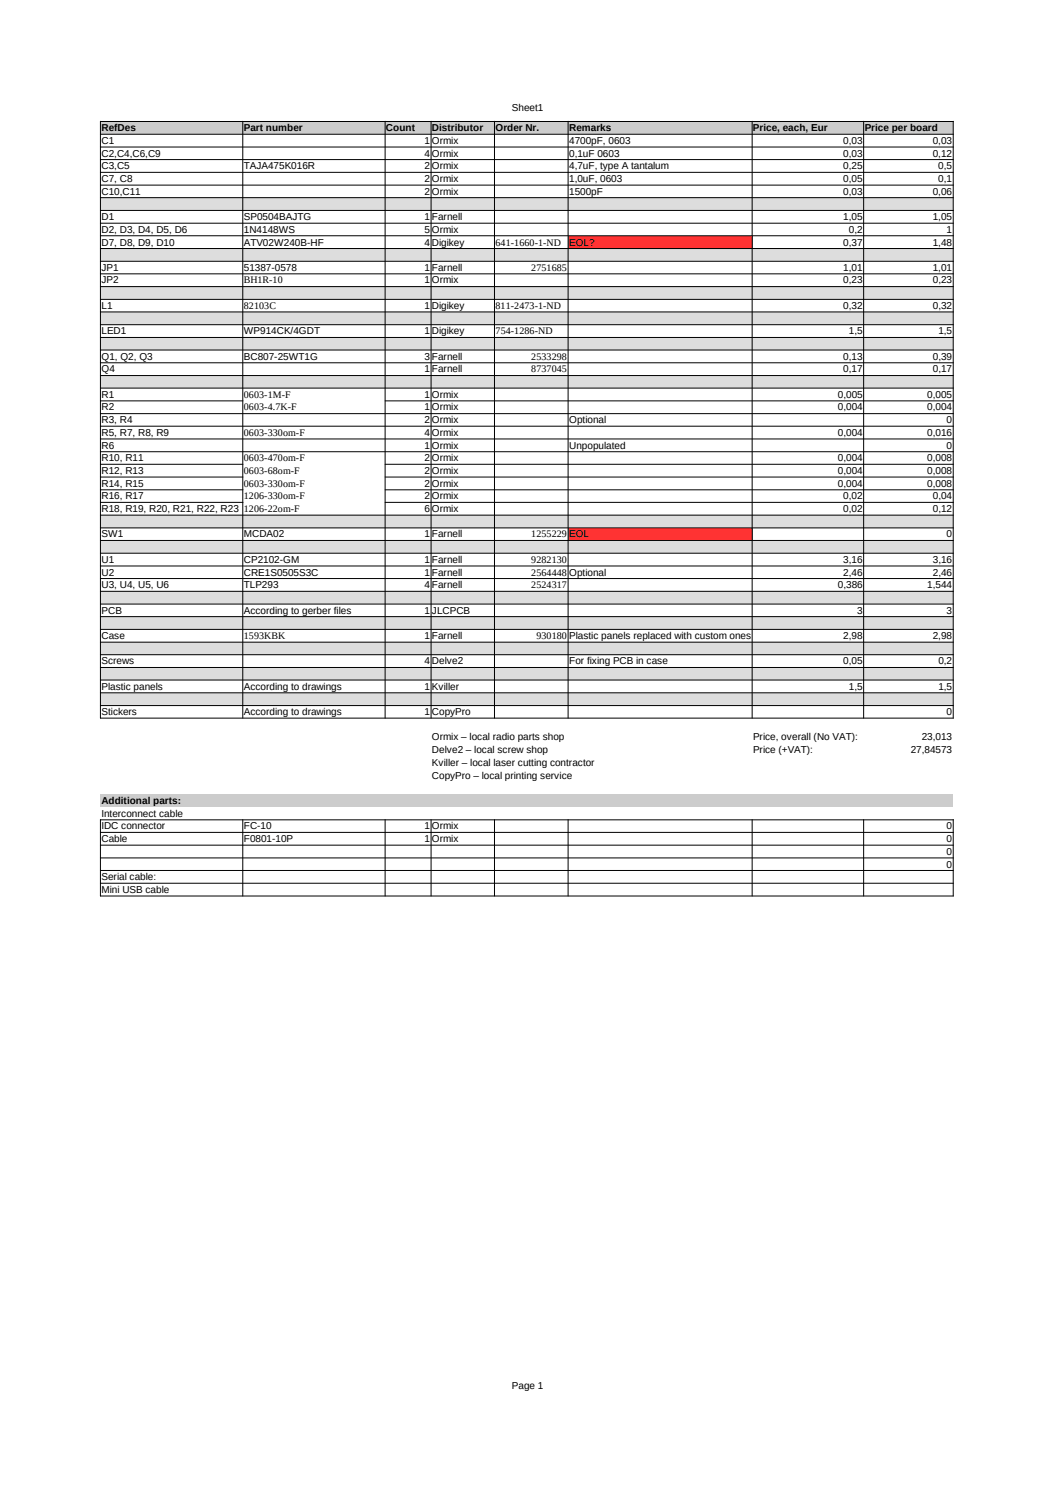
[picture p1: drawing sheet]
<svg xmlns="http://www.w3.org/2000/svg" width="210mm" height="297mm" viewBox="0 0 210 297" stroke-linecap="round" stroke-linejoin="round" font-family="sans-serif">
<defs><g id="words">
<g font-size="2">
<text x="101.9" y="22.1">Sheet1</text>
<text x="20.2" y="26.1">RefDes</text>
<text x="20.2" y="28.6">C1</text>
<text x="48.5" y="26.1">Part number</text>
<text x="76.8" y="26.1">Count</text>
<text x="84.5" y="28.6">1 Ormix</text>
<text x="85.9" y="26.1">Distributor</text>
<text x="98.6" y="26.1">Order Nr.</text>
<text x="113.2" y="26.1">Remarks</text>
<text x="113.2" y="28.6">4700pF, 0603</text>
<text x="149.8" y="26.1">Price, each, Eur</text>
<text x="167.8" y="28.6">0,03</text>
<text x="172" y="26.1">Price per board</text>
<text x="185.6" y="28.6">0,03</text>
<text x="20.2" y="31.2">C2,C4,C6,C9</text>
<text x="20.2" y="33.7">C3,C5</text>
<text x="48.5" y="33.7">TAJA475K016R</text>
<text x="84.5" y="33.7">2 Ormix</text>
<text x="84.5" y="31.2">4 Ormix</text>
<text x="113.2" y="33.7">4,7uF, type A tantalum</text>
<text x="113.2" y="31.2">0,1uF 0603</text>
<text x="167.8" y="31.2">0,03</text>
<text x="167.8" y="33.7">0,25</text>
<text x="185.6" y="31.2">0,12</text>
<text x="186.7" y="33.7">0,5</text>
<text x="20.2" y="36.2">C7, C8</text>
<text x="20.2" y="38.7">C10,C11</text>
<text x="84.5" y="36.2">2 Ormix</text>
<text x="84.5" y="38.7">2 Ormix</text>
<text x="113.2" y="36.2">1,0uF, 0603</text>
<text x="113.2" y="38.7">1500pF</text>
<text x="167.8" y="36.2">0,05</text>
<text x="167.8" y="38.7">0,03</text>
<text x="185.6" y="38.7">0,06</text>
<text x="186.7" y="36.2">0,1</text>
<text x="20.2" y="43.8">D1</text>
<text x="20.2" y="46.3">D2, D3, D4, D5, D6</text>
<text x="48.5" y="43.8">SP0504BAJTG</text>
<text x="48.5" y="46.3">1N4148WS</text>
<text x="84.5" y="46.3">5 Ormix</text>
<text x="84.5" y="43.8">1 Farnell</text>
<text x="167.8" y="43.8">1,05</text>
<text x="168.9" y="46.3">0,2</text>
<text x="185.6" y="43.8">1,05</text>
<text x="188.3" y="46.3">1</text>
<text x="20.2" y="48.9">D7, D8, D9, D10</text>
<text x="20.2" y="53.9">JP1</text>
<text x="48.5" y="48.9">ATV02W240B-HF</text>
<text x="48.5" y="53.9">51387-0578</text>
<text x="84.5" y="53.9">1 Farnell</text>
<text x="84.5" y="48.9">4 Digikey</text>
<text x="98.6" y="48.9">641-1660-1-ND</text>
<text x="105.7" y="53.9">2751685</text>
<text x="113.2" y="48.9">EOL?</text>
<text x="167.8" y="48.9">0,37</text>
<text x="167.8" y="53.9">1,01</text>
<text x="185.6" y="48.9">1,48</text>
<text x="185.6" y="53.9">1,01</text>
<text x="20.2" y="56.4">JP2</text>
<text x="48.5" y="56.4">BH1R-10</text>
<text x="84.5" y="56.4">1 Ormix</text>
<text x="167.8" y="56.4">0,23</text>
<text x="185.6" y="56.4">0,23</text>
<text x="20.2" y="61.5">L1</text>
<text x="48.5" y="61.5">82103C</text>
<text x="84.5" y="61.5">1 Digikey</text>
<text x="98.6" y="61.5">811-2473-1-ND</text>
<text x="167.8" y="61.5">0,32</text>
<text x="185.6" y="61.5">0,32</text>
<text x="20.2" y="66.5">LED1</text>
<text x="20.2" y="71.5">Q1, Q2, Q3</text>
<text x="48.5" y="66.5">WP914CK/4GDT</text>
<text x="48.5" y="71.5">BC807-25WT1G</text>
<text x="84.5" y="66.5">1 Digikey</text>
<text x="84.5" y="71.5">3 Farnell</text>
<text x="98.6" y="66.5">754-1286-ND</text>
<text x="105.7" y="71.5">2533298</text>
<text x="167.8" y="71.5">0,13</text>
<text x="168.9" y="66.5">1,5</text>
<text x="185.6" y="71.5">0,39</text>
<text x="186.7" y="66.5">1,5</text>
<text x="20.2" y="74.1">Q4</text>
<text x="84.5" y="74.1">1 Farnell</text>
<text x="105.7" y="74.1">8737045</text>
<text x="167.8" y="74.1">0,17</text>
<text x="185.6" y="74.1">0,17</text>
<text x="20.2" y="79.1">R1</text>
<text x="20.2" y="81.7">R2</text>
<text x="48.5" y="79.1">0603-1M-F</text>
<text x="48.5" y="81.7">0603-4.7K-F</text>
<text x="84.5" y="79.1">1 Ormix</text>
<text x="84.5" y="81.7">1 Ormix</text>
<text x="166.7" y="79.1">0,005</text>
<text x="166.7" y="81.7">0,004</text>
<text x="184.5" y="79.1">0,005</text>
<text x="184.5" y="81.7">0,004</text>
<text x="20.2" y="84.2">R3, R4</text>
<text x="20.2" y="86.7">R5, R7, R8, R9</text>
<text x="20.2" y="89.2">R6</text>
<text x="48.5" y="86.7">0603-330om-F</text>
<text x="84.5" y="84.2">2 Ormix</text>
<text x="84.5" y="86.7">4 Ormix</text>
<text x="84.5" y="89.2">1 Ormix</text>
<text x="113.2" y="84.2">Optional</text>
<text x="113.2" y="89.2">Unpopulated</text>
<text x="166.7" y="86.7">0,004</text>
<text x="184.5" y="86.7">0,016</text>
<text x="188.3" y="84.2">0</text>
<text x="188.3" y="89.2">0</text>
<text x="20.2" y="91.8">R10, R11</text>
<text x="20.2" y="94.3">R12, R13</text>
<text x="48.5" y="91.8">0603-470om-F</text>
<text x="48.5" y="94.3">0603-68om-F</text>
<text x="84.5" y="91.8">2 Ormix</text>
<text x="84.5" y="94.3">2 Ormix</text>
<text x="166.7" y="91.8">0,004</text>
<text x="166.7" y="94.3">0,004</text>
<text x="184.5" y="91.8">0,008</text>
<text x="184.5" y="94.3">0,008</text>
<text x="20.2" y="96.8">R14, R15</text>
<text x="20.2" y="99.4">R16, R17</text>
<text x="20.2" y="101.9">R18, R19, R20, R21, R22, R23</text>
<text x="48.5" y="96.8">0603-330om-F</text>
<text x="48.5" y="99.4">1206-330om-F</text>
<text x="48.5" y="101.9">1206-22om-F</text>
<text x="84.5" y="96.8">2 Ormix</text>
<text x="84.5" y="99.4">2 Ormix</text>
<text x="84.5" y="101.9">6 Ormix</text>
<text x="166.7" y="96.8">0,004</text>
<text x="167.8" y="99.4">0,02</text>
<text x="167.8" y="101.9">0,02</text>
<text x="184.5" y="96.8">0,008</text>
<text x="185.6" y="99.4">0,04</text>
<text x="185.6" y="101.9">0,12</text>
<text x="20.2" y="106.9">SW1</text>
<text x="48.5" y="106.9">MCDA02</text>
<text x="84.5" y="106.9">1 Farnell</text>
<text x="105.7" y="106.9">1255229</text>
<text x="113.2" y="106.9">EOL</text>
<text x="188.3" y="106.9">0</text>
<text x="20.2" y="112">U1</text>
<text x="48.5" y="112">CP2102-GM</text>
<text x="84.5" y="112">1 Farnell</text>
<text x="105.7" y="112">9282130</text>
<text x="167.8" y="112">3,16</text>
<text x="185.6" y="112">3,16</text>
<text x="20.2" y="114.5">U2</text>
<text x="20.2" y="117">U3, U4, U5, U6</text>
<text x="48.5" y="114.5">CRE1S0505S3C</text>
<text x="48.5" y="117">TLP293</text>
<text x="84.5" y="114.5">1 Farnell</text>
<text x="84.5" y="117">4 Farnell</text>
<text x="105.7" y="114.5">2564448</text>
<text x="105.7" y="117">2524317</text>
<text x="113.2" y="114.5">Optional</text>
<text x="166.7" y="117">0,386</text>
<text x="167.8" y="114.5">2,46</text>
<text x="184.5" y="117">1,544</text>
<text x="185.6" y="114.5">2,46</text>
<text x="20.2" y="122.1">PCB</text>
<text x="48.5" y="122.1">According to gerber files</text>
<text x="84.5" y="122.1">1 JLCPCB</text>
<text x="170.5" y="122.1">3</text>
<text x="188.3" y="122.1">3</text>
<text x="20.2" y="127.1">Case</text>
<text x="48.5" y="127.1">1593KBK</text>
<text x="84.5" y="127.1">1 Farnell</text>
<text x="106.7" y="127.1">930180</text>
<text x="113.2" y="127.1">Plastic panels replaced with custom ones</text>
<text x="167.8" y="127.1">2,98</text>
<text x="185.6" y="127.1">2,98</text>
<text x="20.2" y="132.2">Screws</text>
<text x="20.2" y="137.2">Plastic panels</text>
<text x="48.5" y="137.2">According to drawings</text>
<text x="84.5" y="137.2">1 Kviller</text>
<text x="84.5" y="132.2">4 Delve2</text>
<text x="113.2" y="132.2">For fixing PCB in case</text>
<text x="167.8" y="132.2">0,05</text>
<text x="168.9" y="137.2">1,5</text>
<text x="186.7" y="132.2">0,2</text>
<text x="186.7" y="137.2">1,5</text>
<text x="20.2" y="142.3">Stickers</text>
<text x="48.5" y="142.3">According to drawings</text>
<text x="84.5" y="142.3">1 CopyPro</text>
<text x="188.3" y="142.3">0</text>
<text x="85.9" y="147.3">Ormix – local radio parts shop</text>
<text x="85.9" y="149.9">Delve2 – local screw shop</text>
<text x="149.8" y="147.3">Price, overall (No VAT):</text>
<text x="149.8" y="149.9">Price (+VAT):</text>
<text x="181.2" y="149.9">27,84573</text>
<text x="183.4" y="147.3">23,013</text>
<text x="85.9" y="152.4">Kviller – local laser cutting contractor</text>
<text x="85.9" y="154.9">CopyPro – local printing service</text>
<text x="20.2" y="160">Additional parts:</text>
<text x="20.2" y="162.5">Interconnect cable</text>
<text x="20.2" y="165">IDC connector</text>
<text x="20.2" y="167.6">Cable</text>
<text x="48.5" y="167.6">F0801-10P</text>
<text x="48.5" y="165">FC-10</text>
<text x="84.5" y="167.6">1 Ormix</text>
<text x="84.5" y="165">1 Ormix</text>
<text x="188.3" y="165">0</text>
<text x="188.3" y="167.6">0</text>
<text x="188.3" y="170.1">0</text>
<text x="188.3" y="172.6">0</text>
<text x="20.2" y="175.1">Serial cable:</text>
<text x="20.2" y="177.6">Mini USB cable</text>
<text x="101.9" y="276.3">Page 1</text>
</g>
</g></defs>
<path d="M20 24.2h169.7v2.5h-169.7z" fill="#ccc"/>
<path d="M20 39.3h169.7v2.6h-169.7z" fill="#ddd"/>
<path d="M113 46.9h36.6v2.5h-36.6z" fill="#f33"/>
<g fill="#ddd">
<path d="M20 49.4h169.7v2.6h-169.7z"/>
<path d="M20 57h169.7v2.6h-169.7z"/>
<path d="M20 62h169.7v2.6h-169.7z"/>
<path d="M20 67.1h169.7v2.5h-169.7z"/>
<path d="M20 74.7h169.7v2.5h-169.7z"/>
<path d="M20 102.4h169.7v2.6h-169.7z"/>
</g>
<path d="M113 105h36.6v2.5h-36.6z" fill="#f33"/>
<g fill="#ddd">
<path d="M20 107.5h169.7v2.6h-169.7z"/>
<path d="M20 117.6h169.7v2.6h-169.7z"/>
<path d="M20 122.6h169.7v2.6h-169.7z"/>
<path d="M20 127.7h169.7v2.6h-169.7z"/>
<path d="M20 132.8h169.7v2.5h-169.7z"/>
<path d="M20 137.8h169.7v2.6h-169.7z"/>
</g>
<path d="M20 158h169.7v2.6h-169.7z" fill="#ccc"/>
<g fill="none" stroke="#000" stroke-width=".2">
<path d="M20 24.2h169.7M20 26.7h169.7M20 29.3h169.7M20 31.7h169.7M20 34.3h169.7M20 36.8h169.7M20 39.3h169.7M20 24.1v118.8h169.7M48.3 24.1v118.8M76.6 24.1v118.8M85.8 24.1v118.8M98.4 24.1v118.8"/>
<path d="M113 24.1v118.8M149.6 24.1v118.8M171.8 24.1v118.8M189.7 24.1v118.8M20 41.9h169.7M20 44.4h169.7M20 46.9h169.7M20 49.4h169.7M20 52h169.7M20 54.5h169.7M20 57h169.7M20 59.6h169.7"/>
<path d="M20 62.1h169.7M20 64.6h169.7M20 67.1h169.7M20 69.6h169.7M20 72.2h169.7M20 74.7h169.7M20 77.2h169.7M20 79.8h28.3M76.6 79.8h113.1M20 82.3h169.7M20 84.8h169.7M20 87.3h169.7"/>
<path d="M20 89.9h169.7M20 92.4h28.3M20 94.9h28.3M20 97.5h28.3M20 99.9h28.3M76.6 92.4h113.1M76.6 94.9h113.1M76.6 97.5h113.1M76.6 99.9h113.1M20 102.5h169.7M20 105h169.7M20 107.5h169.7"/>
<path d="M20 110.1h169.7M20 112.6h169.7M20 115.1h169.7M20 117.6h169.7M20 120.2h169.7M20 122.7h169.7M20 125.2h169.7M20 127.8h169.7M20 130.3h169.7M20 132.8h169.7M20 135.3h169.7M20 137.8h169.7"/>
<path d="M20 140.4h169.7M20 163.1h169.7M20 165.6h169.7M20 168.1h169.7M20 170.7h169.7M20 173.2h169.7M20 175.7h169.7M20 163.1v15.2h169.7M48.3 163.1v15.2M76.6 163.1v15.2M85.8 163.1v15.2M98.4 163.1v15.2"/>
<path d="M113 163.1v15.2M149.6 163.1v15.2M171.8 163.1v15.2M189.7 163.1v15.2"/>
</g>
<use href="#words"/>
</svg>
